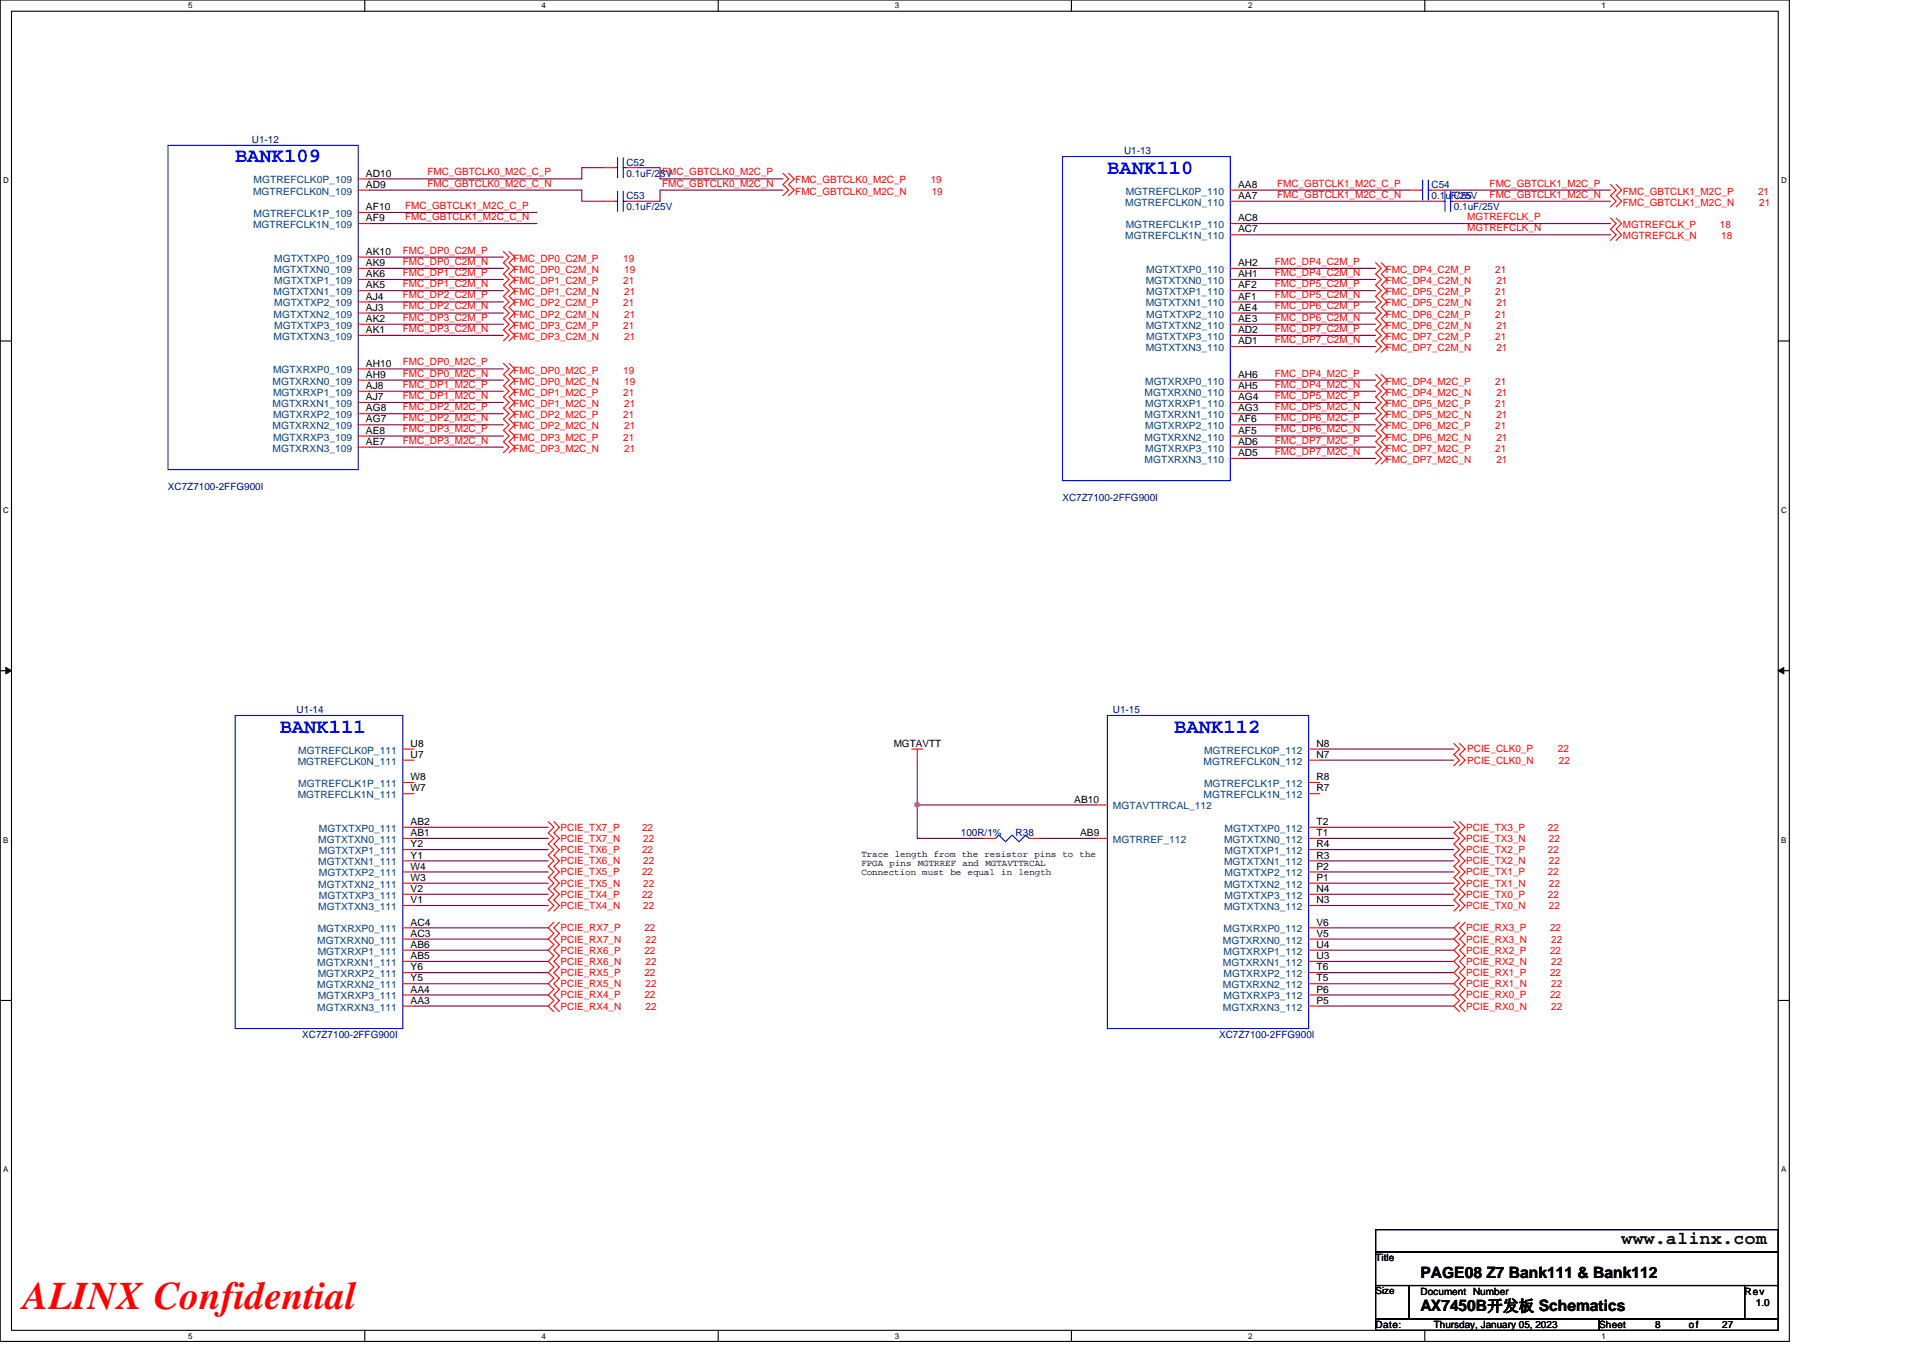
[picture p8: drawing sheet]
<svg xmlns="http://www.w3.org/2000/svg" width="297mm" height="210mm" viewBox="0 0 297 210" stroke-linecap="round" stroke-linejoin="round" font-family="sans-serif">
<defs><g id="words">
<text font-size="6" fill="#f00" x="3.5" y="202.3">ALINX Confidential</text>
<g font-size="3.2" fill="#00f">
<text x="36.3" y="25.1">BANK109</text>
<text x="171" y="26.8">BANK110</text>
<text x="43.2" y="113.2">BANK111</text>
<text x="181.4" y="113.2">BANK112</text>
</g>
<text font-size="2.8" x="250.5" y="192.3">www.alinx.com</text>
<g font-size="2.4">
<text x="219.4" y="197.4">PAGE08 Z7 Bank111 &amp; Bank112</text>
<text x="219.4" y="202.6">AX7450B开发板 Schematics</text>
</g>
<g font-size="1.5" fill="#000080">
<text x="38.9" y="22.1">U1-12</text>
<text x="173.6" y="23.9">U1-13</text>
<text x="96.8" y="25.6">C52</text>
<text x="96.8" y="27.3">0.1uF/25V</text>
<text x="221.1" y="29">C54</text>
<text x="96.8" y="30.8">C53</text>
<text x="96.8" y="32.5">0.1uF/25V</text>
<text x="221.1" y="30.8">0.1uF/25V</text>
<text x="224.6" y="30.8">C55</text>
<text x="224.6" y="32.5">0.1uF/25V</text>
<text x="25.9" y="75.7">XC7Z7100-2FFG900I</text>
<text x="164.1" y="77.4">XC7Z7100-2FFG900I</text>
<text x="45.8" y="110.2">U1-14</text>
<text x="171.9" y="110.2">U1-15</text>
<text x="148.4" y="129.2">100R/1%</text>
<text x="156.9" y="129.2">R38</text>
<text x="46.7" y="160.3">XC7Z7100-2FFG900I</text>
<text x="188.3" y="160.3">XC7Z7100-2FFG900I</text>
</g>
<g font-size="1.5" fill="#004080">
<text x="39.2" y="28.3">MGTREFCLK0P_109</text>
<text x="39.1" y="30.1">MGTREFCLK0N_109</text>
<text x="39.1" y="35.2">MGTREFCLK1N_109</text>
<text x="39.2" y="33.5">MGTREFCLK1P_109</text>
<text x="173.8" y="31.8">MGTREFCLK0N_110</text>
<text x="173.9" y="30.1">MGTREFCLK0P_110</text>
<text x="173.9" y="35.2">MGTREFCLK1P_110</text>
<text x="42.4" y="40.4">MGTXTXP0_109</text>
<text x="173.8" y="37">MGTREFCLK1N_110</text>
<text x="42.3" y="45.6">MGTXTXN1_109</text>
<text x="42.3" y="42.2">MGTXTXN0_109</text>
<text x="42.4" y="47.3">MGTXTXP2_109</text>
<text x="42.4" y="43.9">MGTXTXP1_109</text>
<text x="177" y="47.3">MGTXTXN1_110</text>
<text x="177" y="43.9">MGTXTXN0_110</text>
<text x="177.1" y="45.6">MGTXTXP1_110</text>
<text x="177.1" y="42.2">MGTXTXP0_110</text>
<text x="42.3" y="52.5">MGTXTXN3_109</text>
<text x="42.3" y="49.1">MGTXTXN2_109</text>
<text x="42.4" y="50.8">MGTXTXP3_109</text>
<text x="177" y="50.8">MGTXTXN2_110</text>
<text x="177.1" y="52.5">MGTXTXP3_110</text>
<text x="177.1" y="49.1">MGTXTXP2_110</text>
<text x="42.1" y="59.4">MGTXRXN0_109</text>
<text x="42.2" y="57.7">MGTXRXP0_109</text>
<text x="176.9" y="59.4">MGTXRXP0_110</text>
<text x="177" y="54.3">MGTXTXN3_110</text>
<text x="42.1" y="62.9">MGTXRXN1_109</text>
<text x="42.2" y="64.6">MGTXRXP2_109</text>
<text x="42.2" y="61.2">MGTXRXP1_109</text>
<text x="176.8" y="64.6">MGTXRXN1_110</text>
<text x="176.8" y="61.2">MGTXRXN0_110</text>
<text x="176.9" y="62.9">MGTXRXP1_110</text>
<text x="42.1" y="69.8">MGTXRXN3_109</text>
<text x="42.1" y="66.3">MGTXRXN2_109</text>
<text x="42.2" y="68.1">MGTXRXP3_109</text>
<text x="176.8" y="71.5">MGTXRXN3_110</text>
<text x="176.8" y="68.1">MGTXRXN2_110</text>
<text x="176.9" y="69.8">MGTXRXP3_110</text>
<text x="176.9" y="66.3">MGTXRXP2_110</text>
<text x="46" y="118.2">MGTREFCLK0N_111</text>
<text x="46.1" y="116.4">MGTREFCLK0P_111</text>
<text x="185.9" y="118.2">MGTREFCLK0N_112</text>
<text x="186" y="116.4">MGTREFCLK0P_112</text>
<text x="46" y="123.3">MGTREFCLK1N_111</text>
<text x="46.1" y="121.6">MGTREFCLK1P_111</text>
<text x="171.9" y="125.1">MGTAVTTRCAL_112</text>
<text x="185.9" y="123.3">MGTREFCLK1N_112</text>
<text x="186" y="121.6">MGTREFCLK1P_112</text>
<text x="49.2" y="130.2">MGTXTXN0_111</text>
<text x="49.3" y="132">MGTXTXP1_111</text>
<text x="49.3" y="128.5">MGTXTXP0_111</text>
<text x="171.9" y="130.2">MGTRREF_112</text>
<text x="189.1" y="130.2">MGTXTXN0_112</text>
<text x="189.2" y="132">MGTXTXP1_112</text>
<text x="189.2" y="128.5">MGTXTXP0_112</text>
<text x="49.2" y="137.2">MGTXTXN2_111</text>
<text x="49.2" y="133.7">MGTXTXN1_111</text>
<text x="49.3" y="135.4">MGTXTXP2_111</text>
<text x="189.1" y="137.2">MGTXTXN2_112</text>
<text x="189.1" y="133.7">MGTXTXN1_112</text>
<text x="189.2" y="135.4">MGTXTXP2_112</text>
<text x="49.2" y="140.6">MGTXTXN3_111</text>
<text x="49.3" y="138.9">MGTXTXP3_111</text>
<text x="189.1" y="140.6">MGTXTXN3_112</text>
<text x="189.2" y="138.9">MGTXTXP3_112</text>
<text x="49" y="149.2">MGTXRXN1_111</text>
<text x="49" y="145.8">MGTXRXN0_111</text>
<text x="49.1" y="147.5">MGTXRXP1_111</text>
<text x="49.1" y="144.1">MGTXRXP0_111</text>
<text x="188.9" y="149.2">MGTXRXN1_112</text>
<text x="188.9" y="145.8">MGTXRXN0_112</text>
<text x="189" y="147.5">MGTXRXP1_112</text>
<text x="189" y="144.1">MGTXRXP0_112</text>
<text x="49" y="152.7">MGTXRXN2_111</text>
<text x="49.1" y="154.4">MGTXRXP3_111</text>
<text x="49.1" y="151">MGTXRXP2_111</text>
<text x="188.9" y="152.7">MGTXRXN2_112</text>
<text x="189" y="154.4">MGTXRXP3_112</text>
<text x="189" y="151">MGTXRXP2_112</text>
<text x="49" y="156.1">MGTXRXN3_111</text>
<text x="188.9" y="156.1">MGTXRXN3_112</text>
</g>
<g font-size="1.5">
<text x="56.5" y="29">AD9</text>
<text x="56.5" y="27.3">AD10</text>
<text x="191.2" y="29">AA8</text>
<text x="56.5" y="34.2">AF9</text>
<text x="56.5" y="32.5">AF10</text>
<text x="191.2" y="30.7">AA7</text>
<text x="191.2" y="35.9">AC7</text>
<text x="191.2" y="34.2">AC8</text>
<text x="56.5" y="39.4">AK10</text>
<text x="56.5" y="41.1">AK9</text>
<text x="191.2" y="41.1">AH2</text>
<text x="56.5" y="46.3">AJ4</text>
<text x="56.5" y="42.8">AK6</text>
<text x="56.5" y="44.6">AK5</text>
<text x="191.2" y="44.6">AF2</text>
<text x="191.2" y="46.3">AF1</text>
<text x="191.2" y="42.8">AH1</text>
<text x="56.5" y="49.7">AK2</text>
<text x="56.5" y="51.5">AK1</text>
<text x="56.5" y="48">AJ3</text>
<text x="191.2" y="51.5">AD2</text>
<text x="191.2" y="53.2">AD1</text>
<text x="191.2" y="48">AE4</text>
<text x="191.2" y="49.7">AE3</text>
<text x="56.5" y="58.4">AH9</text>
<text x="56.5" y="56.6">AH10</text>
<text x="191.2" y="58.4">AH6</text>
<text x="56.5" y="65.3">AG7</text>
<text x="56.5" y="61.8">AJ7</text>
<text x="56.5" y="63.6">AG8</text>
<text x="56.5" y="60.1">AJ8</text>
<text x="191.2" y="65.3">AF6</text>
<text x="191.2" y="61.8">AG4</text>
<text x="191.2" y="63.6">AG3</text>
<text x="191.2" y="60.1">AH5</text>
<text x="56.5" y="68.7">AE7</text>
<text x="56.5" y="67">AE8</text>
<text x="191.2" y="68.7">AD6</text>
<text x="191.2" y="70.5">AD5</text>
<text x="191.2" y="67">AF5</text>
<text x="63.4" y="117.1">U7</text>
<text x="63.4" y="115.4">U8</text>
<text x="138" y="115.4">MGTAVTT</text>
<text x="203.3" y="117.1">N7</text>
<text x="203.3" y="115.4">N8</text>
<text x="63.4" y="122.3">W7</text>
<text x="63.4" y="120.5">W8</text>
<text x="165.9" y="124">AB10</text>
<text x="203.3" y="122.3">R7</text>
<text x="203.3" y="120.5">R8</text>
<text x="63.4" y="129.2">AB1</text>
<text x="63.4" y="130.9">Y2</text>
<text x="63.4" y="127.5">AB2</text>
<text x="166.8" y="129.2">AB9</text>
<text x="203.3" y="130.9">R4</text>
<text x="203.3" y="127.5">T2</text>
<text x="203.3" y="129.2">T1</text>
<text x="63.4" y="136.1">W3</text>
<text x="63.4" y="132.7">Y1</text>
<text x="63.4" y="137.8">V2</text>
<text x="63.4" y="134.4">W4</text>
<text x="203.3" y="137.8">N4</text>
<text x="203.3" y="134.4">P2</text>
<text x="203.3" y="136.1">P1</text>
<text x="203.3" y="132.7">R3</text>
<text x="63.4" y="143">AC4</text>
<text x="63.4" y="139.6">V1</text>
<text x="203.3" y="139.6">N3</text>
<text x="203.3" y="143">V6</text>
<text x="63.4" y="148.2">AB5</text>
<text x="63.4" y="144.7">AC3</text>
<text x="63.4" y="149.9">Y6</text>
<text x="63.4" y="146.5">AB6</text>
<text x="203.3" y="148.2">U3</text>
<text x="203.3" y="144.7">V5</text>
<text x="203.3" y="149.9">T6</text>
<text x="203.3" y="146.5">U4</text>
<text x="63.4" y="155.1">AA3</text>
<text x="63.4" y="151.6">Y5</text>
<text x="63.4" y="153.4">AA4</text>
<text x="203.3" y="155.1">P5</text>
<text x="203.3" y="151.6">T5</text>
<text x="203.3" y="153.4">P6</text>
<text x="212.5" y="194.9">Title</text>
<text x="212.5" y="200">Size</text>
<text x="219.4" y="200">Document Number</text>
<text x="269.5" y="200">Rev</text>
<text x="271.2" y="201.8">1.0</text>
<text x="212.5" y="205.2">Date:</text>
<text x="221.5" y="205.2">Thursday, January 05, 2023</text>
<text x="247" y="205.2">Sheet</text>
<text x="255.7" y="205.2">8</text>
<text x="260.9" y="205.2">of</text>
<text x="266" y="205.2">27</text>
</g>
<g font-size="1.5" fill="#f00">
<text x="66" y="27.1">FMC_GBTCLK0_M2C_C_P</text>
<text x="66" y="28.8">FMC_GBTCLK0_M2C_C_N</text>
<text x="102.3" y="27.1">FMC_GBTCLK0_M2C_P</text>
<text x="102.3" y="28.8">FMC_GBTCLK0_M2C_N</text>
<text x="122.8" y="28.3">FMC_GBTCLK0_M2C_P</text>
<text x="143.8" y="28.3">19</text>
<text x="197.3" y="28.8">FMC_GBTCLK1_M2C_C_P</text>
<text x="230.1" y="28.8">FMC_GBTCLK1_M2C_P</text>
<text x="62.6" y="32.3">FMC_GBTCLK1_M2C_C_P</text>
<text x="62.6" y="34">FMC_GBTCLK1_M2C_C_N</text>
<text x="122.8" y="30.1">FMC_GBTCLK0_M2C_N</text>
<text x="143.9" y="30.1">19</text>
<text x="197.3" y="30.5">FMC_GBTCLK1_M2C_C_N</text>
<text x="226.6" y="34">MGTREFCLK_P</text>
<text x="226.6" y="35.7">MGTREFCLK_N</text>
<text x="230.1" y="30.5">FMC_GBTCLK1_M2C_N</text>
<text x="250.7" y="30.1">FMC_GBTCLK1_M2C_P</text>
<text x="250.7" y="31.8">FMC_GBTCLK1_M2C_N</text>
<text x="250.7" y="35.3">MGTREFCLK_P</text>
<text x="265.7" y="35.3">18</text>
<text x="271.6" y="30.1">21</text>
<text x="271.7" y="31.8">21</text>
<text x="62.2" y="39.2">FMC_DP0_C2M_P</text>
<text x="62.2" y="40.9">FMC_DP0_C2M_N</text>
<text x="79.3" y="40.4">FMC_DP0_C2M_P</text>
<text x="96.3" y="40.4">19</text>
<text x="196.9" y="40.9">FMC_DP4_C2M_P</text>
<text x="250.7" y="37">MGTREFCLK_N</text>
<text x="265.9" y="37">18</text>
<text x="62.2" y="42.6">FMC_DP1_C2M_P</text>
<text x="62.2" y="44.4">FMC_DP1_C2M_N</text>
<text x="62.2" y="46.1">FMC_DP2_C2M_P</text>
<text x="62.2" y="47.8">FMC_DP2_C2M_N</text>
<text x="79.3" y="42.2">FMC_DP0_C2M_N</text>
<text x="79.3" y="43.9">FMC_DP1_C2M_P</text>
<text x="79.3" y="45.6">FMC_DP1_C2M_N</text>
<text x="79.3" y="47.3">FMC_DP2_C2M_P</text>
<text x="96.3" y="43.9">21</text>
<text x="96.3" y="47.3">21</text>
<text x="96.4" y="42.2">19</text>
<text x="96.4" y="45.6">21</text>
<text x="196.9" y="42.6">FMC_DP4_C2M_N</text>
<text x="196.9" y="44.4">FMC_DP5_C2M_P</text>
<text x="196.9" y="46.1">FMC_DP5_C2M_N</text>
<text x="196.9" y="47.8">FMC_DP6_C2M_P</text>
<text x="214.1" y="42.2">FMC_DP4_C2M_P</text>
<text x="214.1" y="43.9">FMC_DP4_C2M_N</text>
<text x="214.1" y="45.6">FMC_DP5_C2M_P</text>
<text x="214.1" y="47.3">FMC_DP5_C2M_N</text>
<text x="231" y="42.2">21</text>
<text x="231" y="45.6">21</text>
<text x="231.1" y="43.9">21</text>
<text x="231.1" y="47.3">21</text>
<text x="62.2" y="49.6">FMC_DP3_C2M_P</text>
<text x="62.2" y="51.3">FMC_DP3_C2M_N</text>
<text x="79.3" y="49.1">FMC_DP2_C2M_N</text>
<text x="79.3" y="50.8">FMC_DP3_C2M_P</text>
<text x="79.3" y="52.5">FMC_DP3_C2M_N</text>
<text x="96.3" y="50.8">21</text>
<text x="96.4" y="49.1">21</text>
<text x="96.4" y="52.5">21</text>
<text x="196.9" y="49.6">FMC_DP6_C2M_N</text>
<text x="196.9" y="51.3">FMC_DP7_C2M_P</text>
<text x="196.9" y="53">FMC_DP7_C2M_N</text>
<text x="214.1" y="49.1">FMC_DP6_C2M_P</text>
<text x="214.1" y="50.8">FMC_DP6_C2M_N</text>
<text x="214.1" y="52.5">FMC_DP7_C2M_P</text>
<text x="231" y="49.1">21</text>
<text x="231" y="52.5">21</text>
<text x="231.1" y="50.8">21</text>
<text x="62.2" y="56.5">FMC_DP0_M2C_P</text>
<text x="62.2" y="58.2">FMC_DP0_M2C_N</text>
<text x="62.2" y="59.9">FMC_DP1_M2C_P</text>
<text x="79.3" y="57.7">FMC_DP0_M2C_P</text>
<text x="79.3" y="59.4">FMC_DP0_M2C_N</text>
<text x="96.3" y="57.7">19</text>
<text x="96.4" y="59.4">19</text>
<text x="196.9" y="58.2">FMC_DP4_M2C_P</text>
<text x="196.9" y="59.9">FMC_DP4_M2C_N</text>
<text x="214.1" y="59.4">FMC_DP4_M2C_P</text>
<text x="214.1" y="54.3">FMC_DP7_C2M_N</text>
<text x="231" y="59.4">21</text>
<text x="231.1" y="54.3">21</text>
<text x="62.2" y="61.6">FMC_DP1_M2C_N</text>
<text x="62.2" y="65.1">FMC_DP2_M2C_N</text>
<text x="62.2" y="63.4">FMC_DP2_M2C_P</text>
<text x="79.3" y="61.2">FMC_DP1_M2C_P</text>
<text x="79.3" y="62.9">FMC_DP1_M2C_N</text>
<text x="79.3" y="64.6">FMC_DP2_M2C_P</text>
<text x="96.3" y="61.2">21</text>
<text x="96.3" y="64.6">21</text>
<text x="96.4" y="62.9">21</text>
<text x="196.9" y="63.4">FMC_DP5_M2C_N</text>
<text x="196.9" y="61.6">FMC_DP5_M2C_P</text>
<text x="196.9" y="65.1">FMC_DP6_M2C_P</text>
<text x="214.1" y="61.2">FMC_DP4_M2C_N</text>
<text x="214.1" y="62.9">FMC_DP5_M2C_P</text>
<text x="214.1" y="64.6">FMC_DP5_M2C_N</text>
<text x="231" y="62.9">21</text>
<text x="231.1" y="61.2">21</text>
<text x="231.1" y="64.6">21</text>
<text x="62.2" y="68.5">FMC_DP3_M2C_N</text>
<text x="62.2" y="66.8">FMC_DP3_M2C_P</text>
<text x="79.3" y="66.4">FMC_DP2_M2C_N</text>
<text x="79.3" y="68.1">FMC_DP3_M2C_P</text>
<text x="79.3" y="69.8">FMC_DP3_M2C_N</text>
<text x="96.3" y="68.1">21</text>
<text x="96.4" y="66.4">21</text>
<text x="96.4" y="69.8">21</text>
<text x="196.9" y="66.8">FMC_DP6_M2C_N</text>
<text x="196.9" y="70.3">FMC_DP7_M2C_N</text>
<text x="196.9" y="68.5">FMC_DP7_M2C_P</text>
<text x="214.1" y="66.4">FMC_DP6_M2C_P</text>
<text x="214.1" y="68.1">FMC_DP6_M2C_N</text>
<text x="214.1" y="69.8">FMC_DP7_M2C_P</text>
<text x="214.1" y="71.5">FMC_DP7_M2C_N</text>
<text x="231" y="66.4">21</text>
<text x="231" y="69.8">21</text>
<text x="231.1" y="68.1">21</text>
<text x="231.1" y="71.5">21</text>
<text x="226.6" y="116.3">PCIE_CLK0_P</text>
<text x="226.6" y="118">PCIE_CLK0_N</text>
<text x="240.6" y="116.3">22</text>
<text x="240.8" y="118">22</text>
<text x="86.6" y="128.4">PCIE_TX7_P</text>
<text x="86.6" y="130.1">PCIE_TX7_N</text>
<text x="86.6" y="131.8">PCIE_TX6_P</text>
<text x="99.2" y="128.4">22</text>
<text x="99.2" y="131.8">22</text>
<text x="99.4" y="130.1">22</text>
<text x="226.5" y="128.4">PCIE_TX3_P</text>
<text x="226.5" y="130.1">PCIE_TX3_N</text>
<text x="226.5" y="131.8">PCIE_TX2_P</text>
<text x="239.1" y="128.4">22</text>
<text x="239.1" y="131.8">22</text>
<text x="239.3" y="130.1">22</text>
<text x="86.6" y="133.5">PCIE_TX6_N</text>
<text x="86.6" y="135.3">PCIE_TX5_P</text>
<text x="86.6" y="137">PCIE_TX5_N</text>
<text x="99.2" y="135.3">22</text>
<text x="99.4" y="133.5">22</text>
<text x="99.4" y="137">22</text>
<text x="226.5" y="133.5">PCIE_TX2_N</text>
<text x="226.5" y="135.3">PCIE_TX1_P</text>
<text x="226.5" y="137">PCIE_TX1_N</text>
<text x="239.1" y="135.3">22</text>
<text x="239.3" y="133.5">22</text>
<text x="239.3" y="137">22</text>
<text x="86.6" y="143.9">PCIE_RX7_P</text>
<text x="86.6" y="138.7">PCIE_TX4_P</text>
<text x="86.6" y="140.4">PCIE_TX4_N</text>
<text x="99.2" y="138.7">22</text>
<text x="99.4" y="140.4">22</text>
<text x="99.5" y="143.9">22</text>
<text x="226.5" y="138.7">PCIE_TX0_P</text>
<text x="226.5" y="140.4">PCIE_TX0_N</text>
<text x="226.5" y="143.9">PCIE_RX3_P</text>
<text x="239.1" y="138.7">22</text>
<text x="239.3" y="140.4">22</text>
<text x="239.4" y="143.9">22</text>
<text x="86.6" y="145.6">PCIE_RX7_N</text>
<text x="86.6" y="149.1">PCIE_RX6_N</text>
<text x="86.6" y="147.4">PCIE_RX6_P</text>
<text x="99.5" y="147.4">22</text>
<text x="99.7" y="145.6">22</text>
<text x="99.7" y="149.1">22</text>
<text x="226.5" y="145.6">PCIE_RX3_N</text>
<text x="226.5" y="149.1">PCIE_RX2_N</text>
<text x="226.5" y="147.4">PCIE_RX2_P</text>
<text x="239.4" y="147.4">22</text>
<text x="239.6" y="145.6">22</text>
<text x="239.6" y="149.1">22</text>
<text x="86.6" y="152.5">PCIE_RX5_N</text>
<text x="86.6" y="150.8">PCIE_RX5_P</text>
<text x="86.6" y="156">PCIE_RX4_N</text>
<text x="86.6" y="154.3">PCIE_RX4_P</text>
<text x="99.5" y="150.8">22</text>
<text x="99.5" y="154.3">22</text>
<text x="99.7" y="152.5">22</text>
<text x="99.7" y="156">22</text>
<text x="226.5" y="154.3">PCIE_RX0_P</text>
<text x="226.5" y="156">PCIE_RX0_N</text>
<text x="226.5" y="152.5">PCIE_RX1_N</text>
<text x="226.5" y="150.8">PCIE_RX1_P</text>
<text x="239.4" y="154.3">22</text>
<text x="239.4" y="150.8">22</text>
<text x="239.6" y="156">22</text>
<text x="239.6" y="152.5">22</text>
</g>
<g font-size="1.4">
<text x="133.1" y="132.4">Trace length from the resistor pins to the</text>
<text x="133.1" y="133.8">FPGA pins MGTRREF and MGTAVTTRCAL</text>
<text x="133.1" y="135.2">Connection must be equal in length</text>
</g>
<g font-size="1.2">
<text x="29.1" y="1.3">5</text>
<text x="83.6" y="1.3">4</text>
<text x="138.2" y="1.3">3</text>
<text x="192.8" y="1.3">2</text>
<text x="247.4" y="1.3">1</text>
<text x=".5" y="28.3">D</text>
<text x="275.1" y="28.3">D</text>
<text x=".5" y="79.2">C</text>
<text x="275.1" y="79.2">C</text>
<text x=".5" y="130.2">B</text>
<text x="275.1" y="130.2">B</text>
<text x=".5" y="181.1">A</text>
<text x="275.1" y="181.1">A</text>
<text x="29.1" y="206.8">5</text>
<text x="83.6" y="206.8">4</text>
<text x="138.2" y="206.8">3</text>
<text x="192.8" y="206.8">2</text>
<text x="247.4" y="206.8">1</text>
</g>
</g></defs>
<path d="M0 0h276.4v207.3h-276.4zM1.8 1.7h272.9v203.8h-272.9z" fill="none" stroke="#000" stroke-width=".17"/>
<g fill="#fff">
<path d="M29.1 .2h.6v1.4h-.6z"/>
<path d="M29.1 205.7h.6v1.4h-.6z"/>
</g>
<path d="M56.3 0v1.7M56.3 205.5v1.8" fill="none" stroke="#000" stroke-width=".17"/>
<g fill="#fff">
<path d="M83.6 .2h.7v1.4h-.7z"/>
<path d="M83.6 205.7h.7v1.4h-.7z"/>
</g>
<path d="M110.9 0v1.7M110.9 205.5v1.8" fill="none" stroke="#000" stroke-width=".17"/>
<g fill="#fff">
<path d="M138.2 .2h.7v1.4h-.7z"/>
<path d="M138.2 205.7h.7v1.4h-.7z"/>
</g>
<path d="M165.5 0v1.7M165.5 205.5v1.8" fill="none" stroke="#000" stroke-width=".17"/>
<g fill="#fff">
<path d="M192.8 .2h.6v1.4h-.6z"/>
<path d="M192.8 205.7h.6v1.4h-.6z"/>
</g>
<path d="M220.1 0v1.7M220.1 205.5v1.8" fill="none" stroke="#000" stroke-width=".17"/>
<g fill="#fff">
<path d="M247.4 .2h.6v1.4h-.6z"/>
<path d="M247.4 205.7h.6v1.4h-.6z"/>
<path d="M.5 27.2h.8v1.4h-.8z"/>
<path d="M275.1 27.2h.9v1.4h-.9z"/>
<path d="M.5 78.1h.8v1.4h-.8z"/>
<path d="M275.1 78.1h.9v1.4h-.9z"/>
</g>
<path d="M0 52.7h1.8M274.7 52.7h1.7" fill="none" stroke="#000" stroke-width=".17"/>
<g fill="#fff">
<path d="M.5 129.1h.8v1.4h-.8z"/>
<path d="M275.1 129.1h.8v1.4h-.8z"/>
</g>
<path d="M0 103.6h1.8M274.7 103.6h1.7" fill="none" stroke="#000" stroke-width=".17"/>
<path d="M.9 103.1l.9 .5-.9 .5zM274.7 103.6l.8-.5v1z" fill="#000" stroke="#000" stroke-width=".15"/>
<g fill="#fff">
<path d="M.5 180h.8v1.4h-.8z"/>
<path d="M275.1 180h.8v1.4h-.8z"/>
</g>
<path d="M0 154.6h1.8M274.7 154.6h1.7M212.5 190h62.2v3.5h-62.2zM212.5 193.5h62.2v5.1h-62.2zM212.5 198.6h5.2v5.2h-5.2zM217.7 198.6h51.8v5.2h-51.8zM269.5 198.6h5.2v5.2h-5.2zM212.5 203.8h34.5v1.7h-34.5zM247 203.8h27.7v1.7h-27.7z" fill="none" stroke="#000" stroke-width=".17"/>
<g fill="none" stroke="#800040" stroke-width=".17">
<path d="M57 39.7h20.8M57 34.5h25.9M57 32.8h25.9M57 29.4h32.9v1.7h3.4M93.3 25.9h-3.4v1.7h-32.9M98.5 25.9h3.5v1.7h18.9M120.9 29.4h-18.9v1.7h-3.5M191.8 31.1h29.3M191.8 29.4h25.9M191.8 34.5h57M191.8 36.3h57M222.9 29.4h25.9"/>
<path d="M226.3 31.1h22.5M57 41.5h20.8M57 57h20.8M57 58.7h20.8M57 43.2h20.8M57 44.9h20.8M57 46.7h20.8M57 48.4h20.8M57 50.1h20.8M57 51.8h20.8M191.8 41.5h20.7M191.8 43.2h20.7"/>
<path d="M191.8 58.7h20.7M191.8 44.9h20.7M191.8 46.7h20.7M191.8 48.4h20.7M191.8 50.1h20.7M191.8 51.8h20.7M191.8 53.6h20.7M57 62.2h20.8M57 60.5h20.8M57 65.6h20.8M57 63.9h20.8M57 69.1h20.8"/>
<path d="M57 67.4h20.8M191.8 60.5h20.7M191.8 63.9h20.7M191.8 62.2h20.7M191.8 67.4h20.7M191.8 65.6h20.7M191.8 70.8h20.7M191.8 69.1h20.7M141.7 117.5v6.9h27.6M203.9 115.7h20.7M203.9 117.5h20.7M64 129.5h20.7"/>
<path d="M64 127.8h20.7M64 133h20.7M64 131.3h20.7M64 136.5h20.7M64 134.7h20.7M64 139.9h20.7M64 138.2h20.7M141.7 124.4v5.1h10.3M160.7 129.5h8.6M203.9 139.9h20.7M203.9 138.2h20.7M203.9 129.5h20.7"/>
<path d="M203.9 127.8h20.7M203.9 133h20.7M203.9 131.3h20.7M203.9 136.5h20.7M203.9 134.7h20.7M64 143.4h20.7M64 145.1h20.7M64 146.8h20.7M64 148.5h20.7M64 150.3h20.7M64 152h20.7M64 153.7h20.7"/>
<path d="M64 155.4h20.7M203.9 153.7h20.7M203.9 155.4h20.7M203.9 143.4h20.7M203.9 145.1h20.7M203.9 146.8h20.7M203.9 148.5h20.7M203.9 150.3h20.7M203.9 152h20.7"/>
</g>
<circle cx="141.7" cy="124.4" r=".34" fill="#f0f" stroke="#f0f" stroke-width=".17"/>
<g fill="none" stroke="#f00" stroke-width=".17">
<path d="M55.3 27.6h1.7M55.3 29.4h1.7M55.3 34.5h1.7M55.3 32.8h1.7M55.3 39.7h1.7M77.8 38.9l.8 .8-.8 .9 .8 .9-.8 .8 .8 .9-.8 .8 .8 .9-.8 .9 .8 .9-.8 .8 .8 .9-.8 .8 .8 .9-.8 .9 .8 .8-.8 .9M78.6 38.9l.9 .8-.9 .9 .9 .9-.9 .8 .9 .9-.9 .8 .9 .9-.9 .9 .9 .9-.9 .8 .9 .9-.9 .8 .9 .9-.9 .9 .9 .8-.9 .9M93.3 25.9h1.7M93.3 31.1h1.7M96.8 25.9h1.7M96.8 31.1h1.7M120.9 26.8l.9 .8-.9 .9 .9 .9-.9 .8"/>
<path d="M121.8 26.8l.9 .8-.9 .9 .9 .9-.9 .8M190 29.4h1.8M190 31.1h1.8M190 36.3h1.8M190 34.5h1.8M217.7 29.4h1.7M221.1 31.1h1.8M221.1 29.4h1.8M224.6 31.1h1.7M248.8 28.5l.8 .9-.8 .8 .8 .9-.8 .9M248.8 33.7l.8 .8-.8 .9 .8 .9-.8 .8M249.6 28.5l.9 .9-.9 .8 .9 .9-.9 .9"/>
<path d="M249.6 33.7l.9 .8-.9 .9 .9 .9-.9 .8M55.3 50.1h1.7M55.3 51.8h1.7M55.3 46.7h1.7M55.3 48.4h1.7M55.3 43.2h1.7M55.3 44.9h1.7M55.3 57h1.7M55.3 41.5h1.7M55.3 58.7h1.7M77.8 56.1l.8 .9-.8 .9 .8 .8-.8 .9 .8 .9-.8 .8 .8 .9-.8 .9 .8 .8-.8 .9 .8 .8-.8 .9 .8 .9-.8 .8 .8 .9-.8 .9M78.6 56.1l.9 .9-.9 .9 .9 .8-.9 .9 .9 .9-.9 .8 .9 .9-.9 .9 .9 .8-.9 .9 .9 .8-.9 .9 .9 .9-.9 .8 .9 .9-.9 .9"/>
<path d="M190 51.8h1.8M190 53.6h1.8M190 48.4h1.8M190 50.1h1.8M190 44.9h1.8M190 46.7h1.8M190 41.5h1.8M190 58.7h1.8M190 43.2h1.8M212.5 40.6l.9 .9-.9 .8 .9 .9-.9 .8 .9 .9-.9 .9 .9 .9-.9 .8 .9 .9-.9 .8 .9 .9-.9 .9 .9 .8-.9 .9 .9 .9-.9 .8M212.5 57.9l.9 .8-.9 .9 .9 .9-.9 .8 .9 .9-.9 .9 .9 .8-.9 .9 .9 .8-.9 .9 .9 .9-.9 .8 .9 .9-.9 .9 .9 .8-.9 .9M213.4 40.6l.8 .9-.8 .8 .8 .9-.8 .8 .8 .9-.8 .9 .8 .9-.8 .8 .8 .9-.8 .8 .8 .9-.8 .9 .8 .8-.8 .9 .8 .9-.8 .8"/>
<path d="M213.4 57.9l.8 .8-.8 .9 .8 .9-.8 .8 .8 .9-.8 .9 .8 .8-.8 .9 .8 .8-.8 .9 .8 .9-.8 .8 .8 .9-.8 .9 .8 .8-.8 .9M55.3 67.4h1.7M55.3 69.1h1.7M55.3 63.9h1.7M55.3 65.6h1.7M55.3 60.5h1.7M55.3 62.2h1.7M190 69.1h1.8M190 70.8h1.8M190 65.6h1.8M190 67.4h1.8M190 62.2h1.8"/>
<path d="M190 63.9h1.8M190 60.5h1.8M62.2 115.7h1.8M62.2 117.5h1.8M140.8 115.7h1.7M141.7 115.7v1.8M202.1 115.7h1.8M202.1 117.5h1.8M224.6 114.9l.8 .8-.8 .9 .8 .9-.8 .8M225.4 114.9l.9 .8-.9 .9 .9 .9-.9 .8M62.2 138.2h1.8M62.2 139.9h1.8"/>
<path d="M62.2 134.7h1.8M62.2 136.5h1.8M62.2 122.6h1.8M62.2 120.9h1.8M62.2 131.3h1.8M62.2 133h1.8M62.2 127.8h1.8M62.2 129.5h1.8M84.7 127l.9 .8-.9 .9 .9 .8-.9 .9 .9 .9-.9 .8 .9 .9-.9 .9 .9 .8-.9 .9 .9 .9-.9 .8 .9 .9-.9 .8 .9 .9-.9 .9M85.6 127l.8 .8-.8 .9 .8 .8-.8 .9 .8 .9-.8 .8 .8 .9-.8 .9 .8 .8-.8 .9 .8 .9-.8 .8 .8 .9-.8 .8 .8 .9-.8 .9M152 129.5h1.8M159 129.5h1.7"/>
<path d="M169.3 124.4h1.7M169.3 129.5h1.7M202.1 138.2h1.8M202.1 139.9h1.8M202.1 134.7h1.8M202.1 136.5h1.8M202.1 122.6h1.8M202.1 120.9h1.8M202.1 131.3h1.8M202.1 133h1.8M202.1 127.8h1.8M202.1 129.5h1.8"/>
<path d="M224.6 127l.8 .8-.8 .9 .8 .8-.8 .9 .8 .9-.8 .8 .8 .9-.8 .9 .8 .8-.8 .9 .8 .9-.8 .8 .8 .9-.8 .8 .8 .9-.8 .9M225.4 127l.9 .8-.9 .9 .9 .8-.9 .9 .9 .9-.9 .8 .9 .9-.9 .9 .9 .8-.9 .9 .9 .9-.9 .8 .9 .9-.9 .8 .9 .9-.9 .9M62.2 153.7h1.8M62.2 155.4h1.8M62.2 150.3h1.8M62.2 152h1.8M62.2 146.8h1.8M62.2 148.5h1.8M62.2 143.4h1.8M62.2 145.1h1.8M85.6 142.5l-.9 .9 .9 .8-.9 .9 .9 .9-.9 .8 .9 .9-.9 .8 .9 .9-.9 .9 .9 .8-.9 .9 .9 .9-.9 .8 .9 .9-.9 .8 .9 .9M86.4 142.5l-.8 .9 .8 .8-.8 .9 .8 .9-.8 .8 .8 .9-.8 .8 .8 .9-.8 .9 .8 .8-.8 .9 .8 .9-.8 .8 .8 .9-.8 .8 .8 .9"/>
<path d="M202.1 153.7h1.8M202.1 155.4h1.8M202.1 150.3h1.8M202.1 152h1.8M202.1 146.8h1.8M202.1 148.5h1.8M202.1 143.4h1.8M202.1 145.1h1.8M225.4 142.5l-.8 .9 .8 .8-.8 .9 .8 .9-.8 .8 .8 .9-.8 .8 .8 .9-.8 .9 .8 .8-.8 .9 .8 .9-.8 .8 .8 .9-.8 .8 .8 .9M226.3 142.5l-.9 .9 .9 .8-.9 .9 .9 .9-.9 .8 .9 .9-.9 .8 .9 .9-.9 .9 .9 .8-.9 .9 .9 .9-.9 .8 .9 .9-.9 .8 .9 .9"/>
</g>
<g fill="none" stroke="#00f" stroke-width=".17">
<path d="M25.9 22.5h29.4v50.1h-29.4zM95 25.9h.4M95 31.1h.4M95.4 24.4v3.1M95.4 29.5v3.2M96.3 24.4v3.1M96.3 29.5v3.2M96.3 25.9h.5M96.3 31.1h.5M164.1 24.2h25.9v50.1h-25.9zM219.4 29.4h.3M219.7 27.8v3.1"/>
<path d="M220.6 27.8v3.1M220.6 29.4h.5M222.9 31.1h.3M223.2 29.5v3.2M224.1 29.5v3.2M224.1 31.1h.5M36.3 110.6h25.9v48.3h-25.9zM171 110.6h31.1v48.3h-31.1zM153.8 129.5l.5-.5 1 1.1 1.1-1.1 1 1.1 1-1.1 .6 .5"/>
</g>
<use href="#words"/>
</svg>
